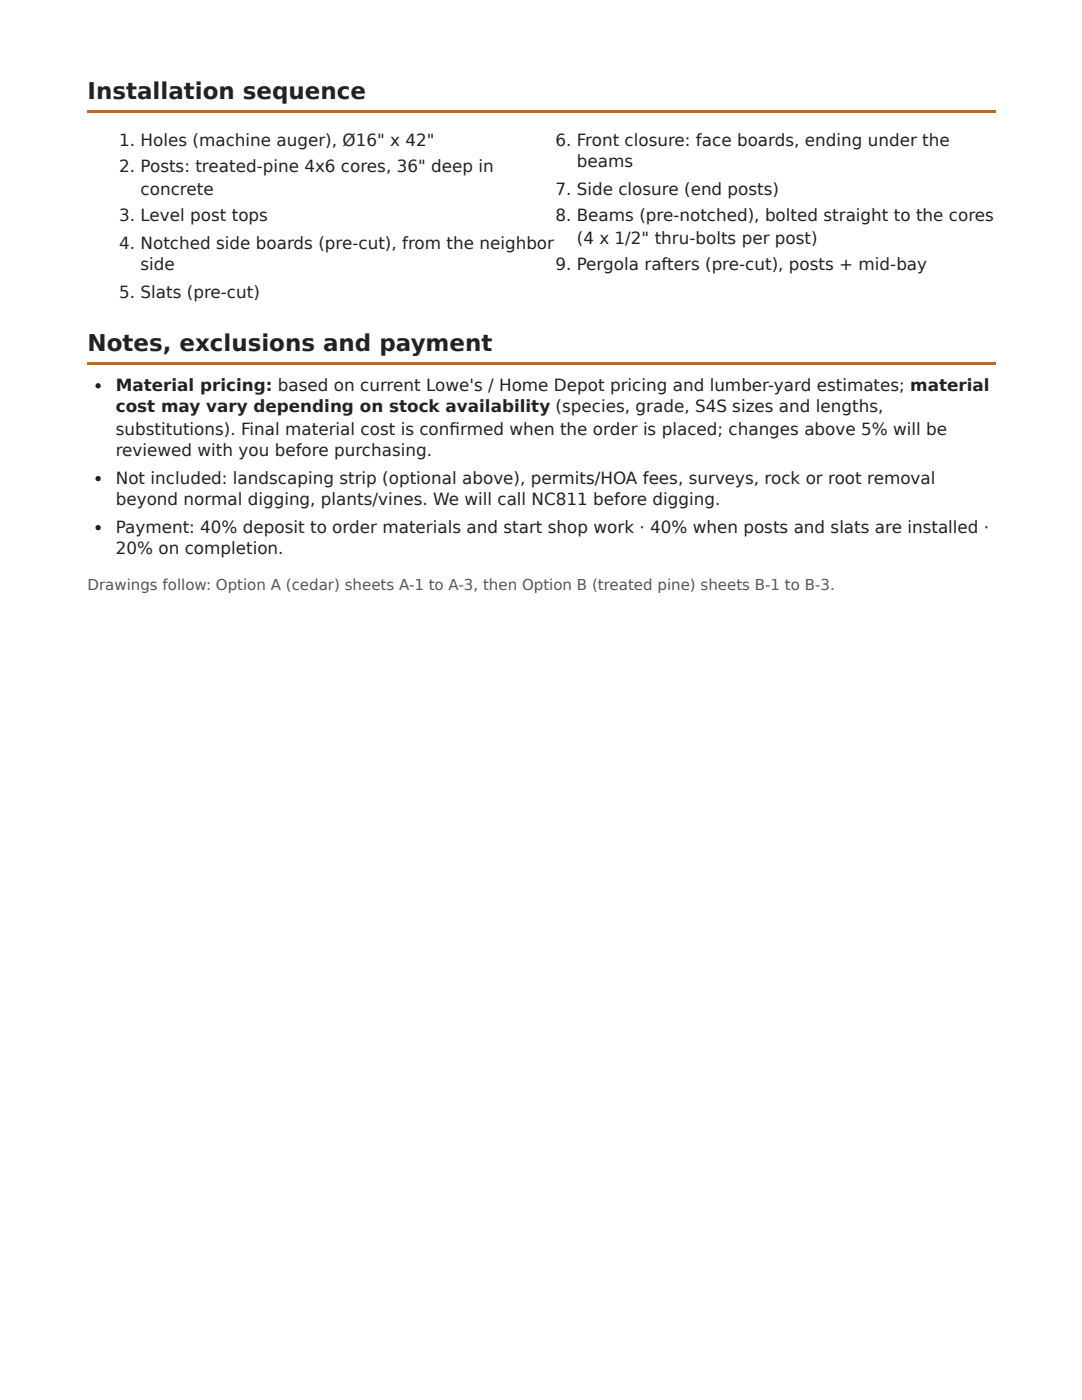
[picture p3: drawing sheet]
<svg xmlns="http://www.w3.org/2000/svg" width="216mm" height="279mm" viewBox="0 0 216 279" stroke-linecap="round" stroke-linejoin="round" font-family="sans-serif">
<defs><g id="words">
<g font-size="4.6" fill="#222">
<text x="17.5" y="19.8">Installation sequence</text>
<text x="17.5" y="70.1">Notes, exclusions and payment</text>
</g>
<g font-size="3.3" fill="#222">
<text x="23.8" y="29.1">1. Holes (machine auger), Ø16&quot; x 42&quot;</text>
<text x="110.8" y="29.1">6. Front closure: face boards, ending under the</text>
<text x="23.8" y="34.4">2. Posts: treated-pine 4x6 cores, 36&quot; deep in</text>
<text x="115.1" y="33.3">beams</text>
<text x="28" y="38.9">concrete</text>
<text x="110.8" y="38.9">7. Side closure (end posts)</text>
<text x="23.8" y="44.2">3. Level post tops</text>
<text x="110.8" y="44.2">8. Beams (pre-notched), bolted straight to the cores</text>
<text x="23.8" y="49.7">4. Notched side boards (pre-cut), from the neighbor</text>
<text x="28" y="54">side</text>
<text x="110.8" y="54">9. Pergola rafters (pre-cut), posts + mid-bay</text>
<text x="115.1" y="48.7">(4 x 1/2&quot; thru-bolts per post)</text>
<text x="23.8" y="59.5">5. Slats (pre-cut)</text>
<text x="23.1" y="78.1">Material pricing: based on current Lowe's / Home Depot pricing and lumber-yard estimates; material</text>
<text x="23.1" y="82.3">cost may vary depending on stock availability (species, grade, S4S sizes and lengths,</text>
<text x="23.1" y="86.8">substitutions). Final material cost is confi rmed when the order is placed; changes above 5% will be</text>
<text x="23.1" y="91">reviewed with you before purchasing.</text>
<text x="23.1" y="96.6">Not included: landscaping strip (optional above), permits/HOA fees, surveys, rock or root removal</text>
<text x="23.1" y="100.8">beyond normal digging, plants/vines. We will call NC811 before digging.</text>
<text x="23.1" y="106.4">Payment: 40% deposit to order materials and start shop work · 40% when posts and slats are installed ·</text>
<text x="23.1" y="110.6">20% on completion.</text>
</g>
<text font-size="3" fill="#555" x="17.5" y="117.7">Drawings follow: Option A (cedar) sheets A-1 to A-3, then Option B (treated pine) sheets B-1 to B-3.</text>
</g></defs>
<g fill="#b46a2c">
<path d="M17.5 22h181.2v.5h-181.2z"/>
<path d="M17.5 72.2h181.2v.6h-181.2z"/>
</g>
<g fill="#222">
<circle cx="19.6" cy="77" r=".53"/>
<circle cx="19.6" cy="95.5" r=".53"/>
<circle cx="19.6" cy="105.3" r=".53"/>
</g>
<use href="#words"/>
</svg>
